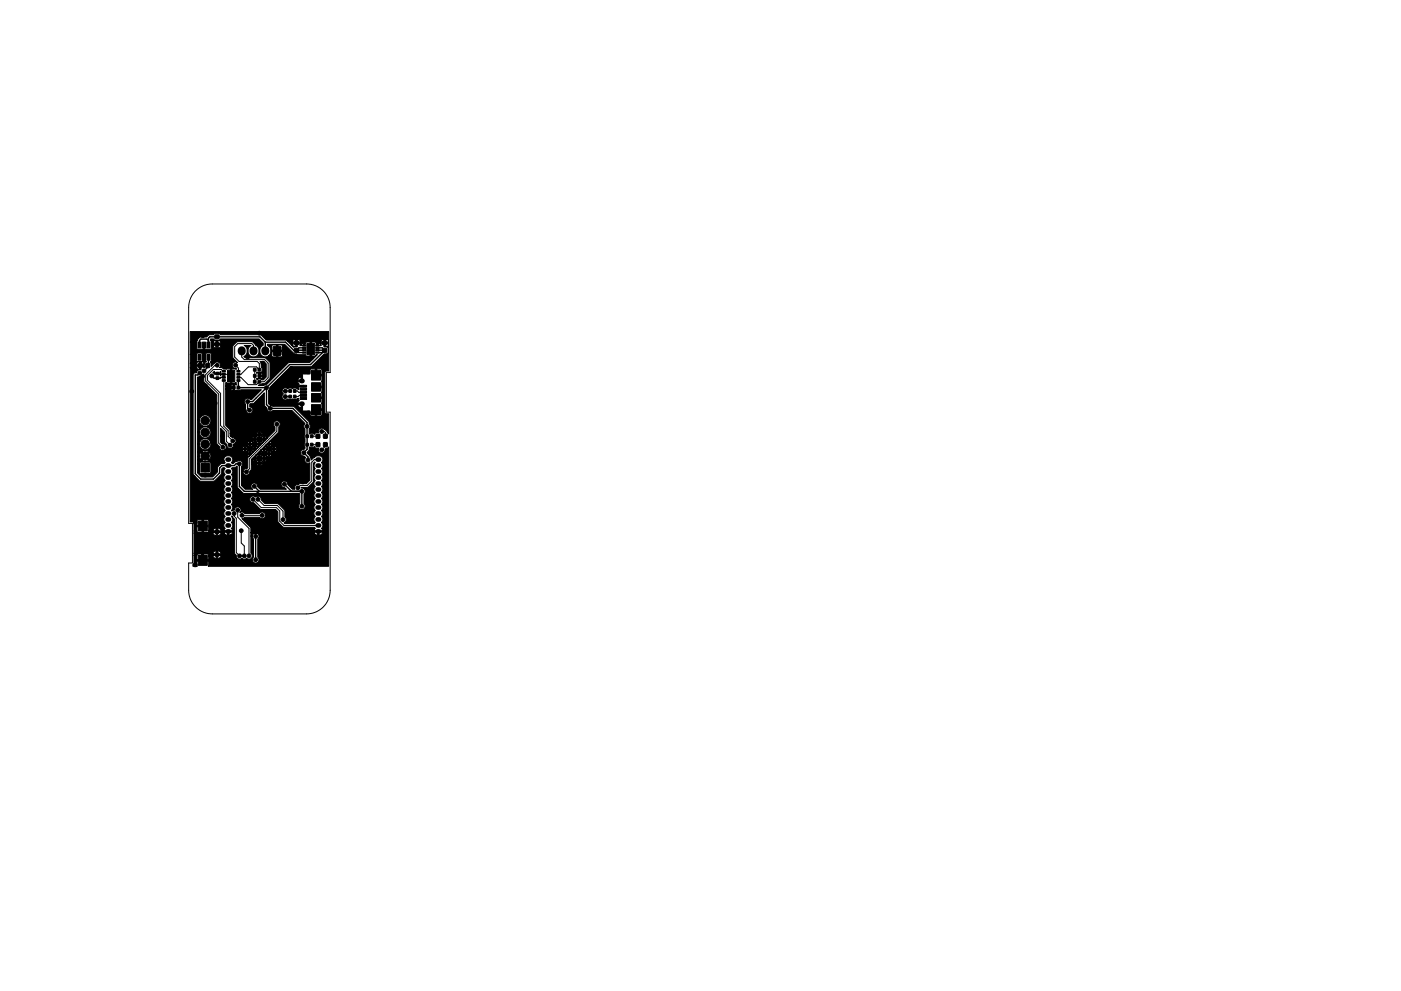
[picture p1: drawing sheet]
<svg xmlns="http://www.w3.org/2000/svg" width="297mm" height="210mm" viewBox="0 0 297 210" stroke-linecap="round" stroke-linejoin="round" font-family="sans-serif">
<g fill="none" stroke="#000" stroke-width=".21">
<path d="M41.5 61.7a5 5 0 0 1 3.5-1.5h20a5 5 0 0 1 5 5v13.8h-.8v8.4h.8v37.8a5 5 0 0 1-5 5h-20a5 5 0 0 1-5-5v-5.8h.8v-8.4h-.8v-45.8a5 5 0 0 1 1.5-3.5zM46 77.5h-.4l-2 2v1.4l2.8 2.7v10.4l.9 .9M47.4 79.4h1.3l.3 .3M47.4 78.8l-.5-.4h-1.7l-1.2 1.2v1.1l2.8 2.8v6.8l1.2 1.2v2.1l.8 .8M50 77.5l.6 .6v.7M51.3 74.4v1.3l.5 .6h4.3l.8 .7v3.1l-.9 .9h-1l-.6 .6h-1.8l-1.5-1.5h-.5M53.7 74.4v-1.1l-.3-.4h-3l-.7 .6v2.2l1 1h3.8l.5 .4v1.3l-.6-.6h-1.7l-1.6 1.6h-.5M54 78.4v2.6M47.4 80.7v9.7l1 1v1.2l.9 .9M58.7 90v1.5l-5.8 5.8v2.1l-.6 .7M60.5 84.1h1M61.5 82.9l-1 .1"/>
<path d="M62.5 82.9h.5l.3 .3h1M64.3 83.9h-.9l-.2 .2h-.7M66.1 92.5h1.3M66.1 94.3h1.3M67.5 97.5h-.8l-.6 .6v3.9l-1 1h-1.5l-.5 .5M68.2 91.5h.6l.2 .3v.7M69 94.3v.4l-.8 .7M49.6 108.9v.6l.5 .5v7.2l.7 .7M50.4 108.2v1.5l2.4 2.4v5.8M51.2 112.6v2.6l.6 .6v2.1M51.3 109.3h4.3M53.6 105.9l1.8 1.8h3.2l.7 .7v2.2l.9 .9h7.3"/>
<path d="M54.7 105.9l1.3 1.3h2.8l1.2 1.2v1.8M55.6 109.3h.1"/>
</g>
<g fill="none" stroke="#000" stroke-width="1">
<path d="M48.3 98.8h.3M48.3 97.5h.3M67.3 98.8h.4M67.3 97.5h.4M48.3 112.7h.3M48.3 111.5h.3M48.3 110.2h.3M48.3 108.9h.3M48.3 107.7h.3M48.3 106.4h.3M48.3 105.1h.3M48.3 103.9h.3"/>
<path d="M48.3 102.6h.3M48.3 101.3h.3M48.3 100h.3M67.3 112.7h.4M67.3 111.5h.4M67.3 110.2h.4M67.3 108.9h.4M67.3 107.7h.4M67.3 106.4h.4M67.3 105.1h.4M67.3 103.9h.4M67.3 102.6h.4"/>
<path d="M67.3 101.3h.4M67.3 100h.4"/>
</g>
<g fill="#000" stroke="#000" stroke-width=".21">
<path d="M42 72.6h.6v1.2h-.6zM42 75.2h.6v1.2h-.6zM42.1 77.1l.8 .1-.1 .8-.7-.1zM42.9 72.6h.7v1.2h-.7zM43.9 72.6h.6v1.2h-.6zM43.9 75.2h.6v1.2h-.6zM43.7 77.1l.7 .1v.8l-.8-.1zM45.4 78.8h.1l.1 .3h1l.2-.3 .1 .5 .7-.1v.4l-.7-.1-.2 .1-.1-.2h-1.1l-.4-.3zM45.6 71.1h.8v.7h-.8zM45.6 72.7l.8-.1v.8h-.8zM45.8 80h.6v.5h-.6zM45.8 79h.6v.5h-.6z"/>
<path d="M47.1 78.6h.7v.3h-.7zM47.1 79.2h.7v.4h-.7zM50.2 79.2h.7v.4h-.7zM50.2 78.6h.7v.3h-.7zM53.8 79.5h.5v.5h-.5zM53.8 78.2h.5v.5h-.5zM54.7 79.5h.5v.5h-.5zM54.7 78.2h.5v.5h-.5zM55.1 76.7h.8l.5 .5v2.8l-.6 .6-.6-.2-.8 .1 .1-.2h.3v-.4h.3l.1 .5 .4-.3-.1-.2h-.7v-.7h.3v.4h.4l-.1-.4h-1l.1-.3 .7 .2 .4-.4-.2-1.6zM58 73.5l1.5 .1v1.8l-1.5-.1zM62.4 74l.8-.1 .1 .8h-.8zM62.4 72.4h.8l.1 .7h-.8z"/>
<path d="M64.1 73.2h.8v.2h-.8zM64.1 73.7h.8v.2h-.8zM64.1 74.2h.8v.2h-.8zM64.1 74.7h.8v.2h-.8zM65.1 72.9h1.6v2.3h-1.6zM67 74.7h.7v.2h-.7zM67 74.2h.7v.2h-.7zM67 73.7h.7v.2h-.7zM67 73.2h.7v.2h-.7zM68.4 72.4h.8l.1 .7h-.8zM68.4 74l.8-.1 .1 .8h-.8zM40.3 70.3h29.4v8.4h-.6l-.2 .3v8.4l.2 .4h.6v4.3l-.6-.8a.93 .93 0 0 0-1.6 0v.5h-.5l-.3 .3-.5-.2-.6 .2v-1.1a.7 .7 0 0 0 0-1.1l-.2-.6-3.1-3.1h-4.5l-.4-.2h5.7l.6 .5 .1-.1v-.6h-.6l-.1 .2h-5.7l-.4-.3v-2.8h2.8l.3 .7a.7 .7 0 0 0-.1 1 .7 .7 0 0 0 1 0l.4 .2 .6-.2 .7 .2a.39 .39 0 0 1 .5-.3 .39 .39 0 0 1 .3 .5l-.3 .5h.9l.1 1.7h1.5l.1 1h1v-1.1h.4v1.1h.8l.2-.1v-1h-1.4v-.4h1.5v-2.1h-1.5v-.4h1.5v-1.9h-1.5v-.4h1.5v-2.1h-1.5v-1.5h.4v1.1h1.1l-.1-1.1h-2.2l-.2 .2-.1 .8-1.5 .1-.1 1.6h-.9l-.1 .1 .4 .4-.1 .3h1.1v.3l-1.1-.1-.1 .7-.7-.4-.6 .2-.7-.2-.3 .2a.7 .7 0 0 0-.7-.2 .7 .7 0 0 0-.5 .6h-2.8v-.1l.2-.6 1.6-1.7h4.3l.1 .2h.6v-.6l-.1-.1-.6 .5h-4.3l2.8-2.7 4.5-.1 2.6-2.6h.5l.3-.3v-1l-.9-.3 .1-.6h.3v.5l.3 .1 .3-.2v-.4h-1.5v.4l-1 .1v-.5h.4v.4h.4v-.2l-.2-.2h-.6l-.3-.3h-.7v2.9h.7l.2-.3h.3l-1.6 1.7h-4.5l-4.6 4.6-.6 .3h-1.2l.7-.4 .7-.1 1-1v-3.5l-1-.9h-4.2l-.3-.3a1.35 1.35 0 0 0 .1-2.3h1.4a1.23 1.23 0 0 0-.4 2 1.23 1.23 0 0 0 2-.3 1.52 1.52 0 0 0-.7-1.9l-.6-.6h-3.1l-.9 .8-.1 2.5 1 1.1a.73 .73 0 0 0-1.1 .5 .73 .73 0 0 0 .9 .9h-1v2.9h.9v.5h-.4l.1 1.2 .3-.1 .7 .1 .2-.2h4.4l-2 2h-.5a.7 .7 0 0 0-.9 0 .7 .7 0 0 0 0 1l.1 1.1a.86 .86 0 0 0 1.2 .8 .7 .7 0 0 0 .3-.8 .7 .7 0 0 0-.6-.5v-.7h.8l2.2-2.3 .1 2.6 .5 .7a.7 .7 0 0 0 .4 .7 .7 .7 0 0 0 .8-.2h4.1l2.8 2.7-.1 .2a.7 .7 0 0 0 .1 1l-.2 1.7 .2 1.1-.2 .7a.54 .54 0 0 1 .1 .6 .54 .54 0 0 1-.5 .3 .7 .7 0 0 0-.4 .8 .7 .7 0 0 0 .8 .5l.3 .5a.7 .7 0 0 0 0 .9 .7 .7 0 0 0 .9 .1v3.7l-.7 .7h-1.4l-.4 .2a.7 .7 0 0 0-.7 1h-.5l-1-1a.7 .7 0 0 0-.7-.8 .7 .7 0 0 0-.7 .8 .7 .7 0 0 0 .8 .6l.3 .4h-5.5l-.6-.7a.7 .7 0 0 0-1.1-.5 .7 .7 0 0 0 .1 1.2h-1.6l-.8-.8v-3h.4a.71 .71 0 0 0 .7 .8 .71 .71 0 0 0 .6-.8l.4-.5v-1h1.1l.3 .4 .3-.4 .3 .4 .3-.4-.4-.2-.2 .2-.2-.2-.4 .2h-1.1v-.5h1.1l.4 .3 .2-.3 .2 .3 .4-.3-.3-.3-.3 .3-.3-.3-.3 .3h-1.1v-.5l.4 .4 .3-.4 .2 .4 .4-.4h.8l.4 .4 .2-.4 .3 .4 .3-.3v-.2l-.4-.1-.2 .2-.2-.2-.4 .2h-.8l-.4-.2-.2 .2-.2-.2-.5 .2 .3-.4 .2 .1 .2-.2 .2 .2 .4-.2h.8l.4 .2 .2-.2 .2 .2 .4-.2-.3-.3-.3 .3-.2-.3-.4 .3h-.8l-.4-.3-.2 .3-.1-.1 .4-.4 .4 .4 .3-.4 .3 .4 .3-.4h.8l.4 .4 .2-.4 .3 .4 .3-.3v-.2l-.4-.1-.2 .2-.2-.2-.4 .2h-.8l-.4-.2-.2 .2-.2-.2-.5 .2 .3-.4 .2 .1 .2-.2 .2 .2 .4-.2h.8l.4 .2 .2-.2 .2 .2 .4-.2-.3-.4-.3 .4-.2-.4-.4 .4h-.8l-.3-.4-.3 .4-.1-.1 .4-.4 .5 .4 .2-.4 .3 .4 .3-.4h.8l.4 .4 .2-.4 .3 .4 .3-.3v-.2l-.3-.1-.3 .2-.2-.2-.4 .2h-.8l-.4-.2-.2 .2-.2-.2-.5 .2 .4-.4 .1 .1 .2-.2 .2 .2 .4-.2h.8l.4 .2 .2-.2 .3 .2 .3-.1v-.2l-.3-.3-.3 .4-.2-.4-.4 .4h-.8l-.3-.4-.3 .4-.1-.1 .4-.4 .5 .3 .2-.3 .3 .3 .3-.2v-.2l-.4-.1-.2 .2-.2-.2-.5 .2 .4-.4 .1 .1 .2-.2 .2 .2 .4-.1v-.2l-.3-.3-.3 .4-.1-.1 2.1-2.2 .1-1.2a.7 .7 0 0 0 .1-1 .7 .7 0 0 0-1 0 .7 .7 0 0 0 .1 1.1v.7l-1.7 1.7-.2-.3h-.2l-.2 .3 .2 .2 .4-.1-.7 .7 .1-.3-.2-.3-.4 .2v.2l.4 .2-.2 .3-.2-.4h-.2l-.2 .3 .2 .2 .3-.1-.7 .7 .2-.3-.2-.2-.4 .1v.2l.4 .2-.2 .3-.3-.4h-.2l-.1 .3 .2 .2 .3-.1-.7 .7 .2-.3-.2-.2-.4 .1v.2l.4 .2-.2 .3-.3-.4h-.2l-.1 .3 .2 .2 .3-.1-.7 .7 .2-.3-.2-.2-.4 .1v.2l.4 .2-.2 .4-.1 2-.1 .2a.7 .7 0 0 0-.8 .6h-.4v-1.1a.75 .75 0 0 0 0-1.1 .75 .75 0 0 0-1.1 .1l-.6 .4h-.3l-.1-.2a.91 .91 0 0 0-.1-1.3 .91 .91 0 0 0-1.2 0 .8 .8 0 0 0 0 1.3l-.2 .2-.8 .1-.6 .6-.1 1.2-1 1h-2.4l-.8-.9v-2h.4v1.8l.1 .3h2.1l.2-.3v-1.8l-.1-.2-2-.1-.3 .3h-.4v-.7h.9a.92 .92 0 0 0 1.4 0l-.7-.6-.7 .6h-.9v-.7h.4l.3 .5 .7-.7h.4l.7 .7a.92 .92 0 0 0 0-1.3l-.7 .6h-.4l-.7-.6-.3 .3v.5h-.4v-1.1h.9l.7 .7 .5-.5h8.4l.4 .2 .2-.2-.3-.4-.3 .4h-8.4l.2-.2a.92 .92 0 0 0-1.4 0h-.9v-1.7h.4v.3a1.21 1.21 0 0 0 1.8 .9 1.21 1.21 0 0 0 0-2.1 1.21 1.21 0 0 0-1.8 .9h-.4v-2.5h.4v.3a1.21 1.21 0 0 0 1.8 .9 1.21 1.21 0 0 0 0-2.1 1.21 1.21 0 0 0-1.8 .9h-.4v-2.5h.4v.3a1.21 1.21 0 0 0 1.8 .9 1.21 1.21 0 0 0 0-2.1 1.21 1.21 0 0 0-1.8 .9h-.4v-9.1l.8-.2 .3-.4h.2l.1 1.7 2.7 2.7v10.2l.6 .8a.7 .7 0 0 0 .2 .7 .7 .7 0 0 0 .8 0h3.8l.3 .4 .3-.4 .2 .4 .4-.4-.4-.2-.2 .2-.3-.2-.3 .2h-3.8a.7 .7 0 0 0 .3-.8 .7 .7 0 0 0-.8-.5l-.3-.3v-3l.8 .8v2l.5 .6a.7 .7 0 0 0 .3 .8 .7 .7 0 0 0 .8-.1h2.2l.3 .2 .3-.2 .2 .2 .4-.2h.8l.4 .2 .2-.2-.3-.4-.3 .4h-.8l-.4-.4-.2 .4-.3-.4-.3 .4h-2.2l.3-.5h2.9l.3 .3 .3-.3 .2 .3 .4-.3-.4-.2-.2 .2-.2-.2-.4 .2h-2.9v-.3l.4-.2h2.5l.4 .2 .2-.2 .2 .2 .4-.2h.8l.4 .2 .2-.2-.3-.4-.3 .4h-.8l-.4-.4-.2 .4-.3-.4-.3 .4h-2.5l.1-.5h3.4l.3 .3 .3-.3 .2 .3 .4-.3-.4-.3-.2 .3-.2-.3-.4 .3h-3.4l-.2-.5h3.6l.4 .2 .2-.2 .2 .2 .4-.2h.8l.4 .2 .2-.2-.2-.4-.4 .4h-.8l-.4-.4-.2 .4-.3-.4-.3 .4h-3.6l-.6-.1-.4-.4h5.6l.3 .3 .3-.3 .3 .3 .3-.3-.4-.3-.2 .3-.2-.3-.4 .3-5.6-.1v-.4h5.6l.4 .2 .2-.2 .2 .2 .4-.2-.3-.4-.3 .4-.3-.4-.3 .4h-5.6l-.1-.9-.8-.8v-7.7h1.1l.1 .2 .2 .1 .1-.5h-.4v.2h-1.1v-.7h1.1v.2h.4v-.4l-.2-.1-.2 .3h-1.1v-.7h.9v-2.9h-1.4l-.3-.3-.5-.1a.75 .75 0 0 0-.3-1 .75 .75 0 0 0-1 .3l-.5 .5-.2-.7 .2-.6v-1.4l-.2-.1h-.8l-.2 .3v1.3l.1 .3-.4 .3v.9l-.2-.3h-.5v.8a.7 .7 0 0 0-1 .6l-.5 .1-.2 .3 .1 21.1 1.4 1.5h2.9l1.6-1.5 .1-1.1 .3-.3h.3l.2 .2a.8 .8 0 0 0 0 1.3 .8 .8 0 0 0 0 1.3 .8 .8 0 0 0 0 1.2 .8 .8 0 0 0 0 1.3 .8 .8 0 0 0 0 1.3 .8 .8 0 0 0 0 1.2 .8 .8 0 0 0 0 1.3 .8 .8 0 0 0 0 1.3 .8 .8 0 0 0 0 1.2 .8 .8 0 0 0 0 1.3l-.3 .5h1.8l-.2-.6a1.01 1.01 0 0 0 0-1.2 1.01 1.01 0 0 0 0-1.3l.6 .6v7.1l.4 .7a.76 .76 0 0 0 .4 .7 .76 .76 0 0 0 .9-.1 .7 .7 0 0 0 .9-.1 .7 .7 0 0 0 1 0 .7 .7 0 0 0-.1-1v-3.7h.3l.2 .6v3.9a.7 .7 0 0 0 0 1 .7 .7 0 0 0 1 0 .7 .7 0 0 0-.1-1l.1-4a.7 .7 0 0 0-.2-1.1 .7 .7 0 0 0-1 .6h-.3v-.7h13.4l.2 .3 .4 .2h.1v-.6h.4v.6h.1l.4-.2 .2-.3v-.1h-1.8v.1h-13.4l-.1-1.1-1.8-1.9 .6-.3h3.1a.7 .7 0 0 0 1.1 .2 .7 .7 0 0 0 0-1.1 .7 .7 0 0 0-1.1 .1h-3.2a.7 .7 0 0 0-.9-.1 .7 .7 0 0 0-.2-1.2 .7 .7 0 0 0-1 .6l-.5 .2-.1-.2a1.01 1.01 0 0 0 0-1.2 1.01 1.01 0 0 0 0-1.3 1.01 1.01 0 0 0 0-1.3 1.01 1.01 0 0 0 0-1.2 1.01 1.01 0 0 0 0-1.3 1.01 1.01 0 0 0 0-1.3 1.01 1.01 0 0 0 0-1.3l1.2-.4v4.4l1.3 1.4h11.9l.1 2.2a.7 .7 0 0 0-.1 1 .7 .7 0 0 0 1 0 .7 .7 0 0 0-.1-1l.1-2.2a.7 .7 0 0 0 .1-.8 .7 .7 0 0 0-.7-.3l-.1-.2h1.5l1.1-1.1 .1-4.1 .2-.2 .1 .2a1.01 1.01 0 0 0 0 1.3 1.01 1.01 0 0 0 0 1.3 1.01 1.01 0 0 0 0 1.2 1.01 1.01 0 0 0 0 1.3 1.01 1.01 0 0 0 0 1.3 1.01 1.01 0 0 0 0 1.2 1.01 1.01 0 0 0 0 1.3 1.01 1.01 0 0 0 0 1.3 1.01 1.01 0 0 0 0 1.2 1.01 1.01 0 0 0 0 1.3l-.1 .2h-6.3l-.2-.2a.7 .7 0 0 0 .5-.5 .7 .7 0 0 0-.3-.7v-1.4l-1.4-1.4-2.8-.1-.8-.7a.77 .77 0 0 0-.4-.8 .77 .77 0 0 0-.9 .1 .7 .7 0 0 0-1.1 .4 .7 .7 0 0 0 .8 .8l1.4 1.5h3.2l.5 .5v2.1l1.2 1.1 6.6 .1 .2 .2-.3 .5h1.8l-.2-.6a1.01 1.01 0 0 0 0-1.2 1.01 1.01 0 0 0 0-1.3 1.01 1.01 0 0 0 0-1.3 1.01 1.01 0 0 0 0-1.2 1.01 1.01 0 0 0 0-1.3 1.01 1.01 0 0 0 0-1.3 1.01 1.01 0 0 0 0-1.2 1.01 1.01 0 0 0 0-1.3 1.01 1.01 0 0 0 0-1.3 1.01 1.01 0 0 0 0-1.3 1.01 1.01 0 0 0 0-1.2 .91 .91 0 0 0-.1-1.3 .91 .91 0 0 0-1.2 0l-.9 .8-.3-.9-.6-.7 .4-.5 .1-.7 .6 .2 .5-.3 .3 .4h.6a.7 .7 0 0 0 .5 1 .7 .7 0 0 0 .8-.8l.8-.5v25.3h-25.5v-1h-2.4v1h-.9v-.3l.2-.4v-1.6h.6l.1 .9h1v-1.1h.4v1.1h1l.1-.7h.8l.6 .5 .1-.1v-.6h.4v.6l.1 .1 .6-.5-.1-.2-2.5 .2-.1-.3-.3-.2-1.9 .1-.3 .2h-.6v-.4l4.7 .1v-.6h.4v.6h.6l.1-.1a1.04 1.04 0 0 0-1.8 0h-4v-4.3h4l.6 .5h.1v-.6h.4v.6h.1l.4-.2 .1-.4h.7l.2 .3 .4 .2h.1v-.6h.4v.6a.55 .55 0 0 0 .7-.6l-8.2 .2v-.5h.6l.3 .3h.8v-1.1h.4v1.1h.9l.2-.4 1.5 .2v-.6h.4v.6h.6a.67 .67 0 0 0-1-.6l-.4 .1-.3 .3h-.8l-.1-.7h-2.4l-.1 .8h-.6v-1.7l-.2-.2h-.6v-.2h1.4l.1 .9h1v-1.1h.4v1.1h1.1l-.1-.9-.2-.2-2-.1-.3 .3h-1.4v-32.5h1.4l.2 .3 .4-.1v-.5h-.5l-.1 .3h-1.4v-.9h1.4l.1 .3h.5v-.6h.3v.6h.5l.1-.3-.3-.3h-.9l-.3 .3h-1.4v-1.9h1.4v1.3l.2 .2h.8l.2-.3v-1.3l-.2-.2h-.8l-.2 .3h-1.4v-2.6h1.4v1.3l.3 .2h1l.1-1.1h.3l.1 1.1h1.1l.2-.2v-.4h.4l.2 .2 .4 .1v-.6h.4v.6l.5-.1v-.5h-1.4l-.1 .3h-.4v-.9h.4l.1 .3h.5v-.5h.4v.5h.5l.1-.3-.3-.3h-1l-.3 .3h-.4l-.2-.3 .1-.4h.6l.4 .3h.7l.3-.3h8.2l.9 .9v.5a1.25 1.25 0 0 0-.6 1.7 1.25 1.25 0 0 0 1.8 .4h.6l.2 .3h.7l.1-1.1h.3v1l.8 .1 .2-.2v-.8l-2.2-.1-.1 .8h-.6a1.43 1.43 0 0 0 0-1.9h.6l.1 .8h.9v-1.1h.3v1.1h.9l.1-.9-.2-.2h-1.9l-.2 .3h-.6l-.3-.2v-.3h3.7l2 2 .9 .3 1.5-.1 .2 .3h.7v-2.9h-.8l-.2 .3v.5l-1.1-.1v-.1l.7 .1v-.4h-.3l-.2 .3h-.2v-.3h-.6l.1 .6-.8 .2-.5-.5 .8 .3 .1-.6h-.6v.3h-.3l-.9-.9h1.2v.3h.6v-.5h.3v.5h.6v-.3h4.5v.3h.6v-.5h.3v.5h.6v-.3l-.3-.3h-1l-.2 .3h-4.5l-.3-.3h-1l-.2 .3h-1.2l-.4-.2h-4.1l-1.2-1.1h-8.5l-.3-.3h-.7l-.4 .3h-1l-.5 .5h-1.4l-.5 .5-.2 .6h-1.4z"/>
<path d="M42.6 98.3h1.8v1.8h-1.8zM47.1 79.9h.7v.3h-.7zM47.1 80.5h.7v.4h-.7zM48.2 78.5h1.6v2.4h-1.6zM49.3 82h.5v.5h-.5zM50.2 80.5h.7v.4h-.7zM50.2 79.9h.7v.3h-.7zM50.3 82h.5v.5h-.5zM53.8 80.7h.5v.6h-.5zM54.7 80.7h.5v.6h-.5zM61.3 82.7h.5v.5h-.5zM61.3 83.9h.5v.5h-.5z"/>
<path d="M62.2 82.7h.5v.5h-.5zM62.2 83.9h.5v.5h-.5zM63.7 81.7h1.3v.4h-1.3zM63.7 82.4h1.3v.4h-1.3zM63.7 83h1.3v.4h-1.3zM63.7 83.7h1.3v.4h-1.3zM63.7 84.3h1.3v.4h-1.3zM64.9 92.3h.5v.5h-.5zM64.9 94.1h.5v.5h-.5zM65.8 92.3h.5v.5h-.5zM65.8 94.1h.5v.5h-.5zM67 92.1h.8v.9h-.8z"/>
<path d="M67 93.9l.8 .1v.8l-.8-.1zM66 81.2h2v1.8h-2zM66 83.5h2v1.8h-2zM66 78.5h2v2.1h-2zM66 85.8h2v2.1h-2zM68.6 92.1h.8v.9h-.8zM68.6 93.9l.8 .1-.1 .8-.7-.1zM42 117.8h1.9v2.1h-1.9zM42 110.5h1.9v2.1h-1.9z"/>
<circle cx="41" cy="77.2" r=".4"/>
<circle cx="41" cy="71.2" r=".4"/>
<circle cx="41" cy="75.2" r=".4"/>
<circle cx="41" cy="73.2" r=".4"/>
<circle cx="42.3" cy="79.1" r=".4"/>
<circle cx="43" cy="79.8" r=".4"/>
<circle cx="43" cy="71.2" r=".4"/>
<circle cx="43.2" cy="74.5" r=".4"/>
<circle cx="43.3" cy="78.7" r=".4"/>
<circle cx="44.9" cy="79.7" r=".4"/>
<circle cx="46" cy="77.5" r=".4"/>
<circle cx="50" cy="77.5" r=".4"/>
<circle cx="52.5" cy="75.7" r=".4"/>
<circle cx="55" cy="73.2" r=".4"/>
<circle cx="55" cy="70.7" r=".4"/>
<circle cx="55.7" cy="77" r=".4"/>
<circle cx="57" cy="71.2" r=".4"/>
<circle cx="58" cy="79.2" r=".4"/>
<circle cx="59" cy="71.2" r=".4"/>
<circle cx="61" cy="71.2" r=".4"/>
<circle cx="61.7" cy="78.1" r=".4"/>
<circle cx="63" cy="71.2" r=".4"/>
<circle cx="65" cy="71.2" r=".4"/>
<circle cx="65.3" cy="78.9" r=".4"/>
<circle cx="66" cy="75.9" r=".4"/>
<circle cx="67" cy="71.2" r=".4"/>
<circle cx="69" cy="71.2" r=".4"/>
<circle cx="69" cy="76.2" r=".4"/>
<circle cx="69" cy="78.2" r=".4"/>
<circle cx="40.7" cy="83" r=".4"/>
<circle cx="42.4" cy="85.4" r=".4"/>
<circle cx="43.5" cy="91.7" r=".9"/>
<circle cx="43.5" cy="96.7" r=".9"/>
<circle cx="43.5" cy="89.2" r=".9"/>
<circle cx="43.5" cy="94.2" r=".9"/>
<circle cx="43.6" cy="81.8" r=".4"/>
<circle cx="45" cy="93.8" r=".4"/>
<circle cx="45.4" cy="87.6" r=".4"/>
<circle cx="45.6" cy="85.5" r=".4"/>
<circle cx="47.2" cy="97.8" r=".4"/>
<circle cx="47.2" cy="92.5" r=".4"/>
<circle cx="47.3" cy="94.9" r=".4"/>
<circle cx="48.4" cy="85.6" r=".4"/>
<circle cx="48.5" cy="90" r=".4"/>
<circle cx="48.8" cy="94.4" r=".4"/>
<circle cx="49.4" cy="93.5" r=".4"/>
<circle cx="49.4" cy="83.3" r=".4"/>
<circle cx="49.4" cy="84.5" r=".4"/>
<circle cx="49.6" cy="87" r=".4"/>
<circle cx="50.4" cy="92.5" r=".4"/>
<circle cx="50.7" cy="98.4" r=".4"/>
<circle cx="52" cy="95.2" r=".36"/>
<circle cx="52.5" cy="85.2" r=".4"/>
<circle cx="52.9" cy="87" r=".4"/>
<circle cx="53" cy="96.3" r=".36"/>
<circle cx="53" cy="94.2" r=".36"/>
<circle cx="54" cy="97.3" r=".36"/>
<circle cx="54" cy="95.2" r=".36"/>
<circle cx="54" cy="93.2" r=".36"/>
<circle cx="54.8" cy="86" r=".4"/>
<circle cx="55" cy="92.2" r=".36"/>
<circle cx="55" cy="96.3" r=".36"/>
<circle cx="55" cy="98.3" r=".36"/>
<circle cx="55" cy="94.2" r=".36"/>
<circle cx="55" cy="89.2" r=".4"/>
<circle cx="56" cy="97.3" r=".36"/>
<circle cx="56" cy="95.2" r=".36"/>
<circle cx="56" cy="93.2" r=".36"/>
<circle cx="56.5" cy="82.2" r=".4"/>
<circle cx="57" cy="96.3" r=".36"/>
<circle cx="57" cy="94.2" r=".36"/>
<circle cx="57.3" cy="86.6" r=".4"/>
<circle cx="58" cy="85.7" r=".4"/>
<circle cx="58" cy="95.2" r=".36"/>
<circle cx="58.7" cy="90" r=".4"/>
<circle cx="60.5" cy="83" r=".4"/>
<circle cx="60.5" cy="84.1" r=".4"/>
<circle cx="60.9" cy="95" r=".4"/>
<circle cx="62.5" cy="85.2" r=".4"/>
<circle cx="62.5" cy="81.7" r=".4"/>
<circle cx="64.4" cy="96" r=".4"/>
<circle cx="65.1" cy="90.4" r=".4"/>
<circle cx="65.3" cy="97.6" r=".4"/>
<circle cx="65.4" cy="87.6" r=".4"/>
<circle cx="68.2" cy="91.5" r=".4"/>
<circle cx="68.2" cy="95.4" r=".4"/>
<circle cx="69" cy="97.2" r=".4"/>
<circle cx="69" cy="99.2" r=".4"/>
<circle cx="69" cy="90.2" r=".4"/>
<circle cx="41" cy="107.2" r=".4"/>
<circle cx="41" cy="105.2" r=".4"/>
<circle cx="41" cy="109.2" r=".4"/>
<circle cx="41" cy="103.2" r=".4"/>
<circle cx="41" cy="101.2" r=".4"/>
<circle cx="41.4" cy="119.8" r=".4"/>
<circle cx="41.4" cy="110.8" r=".4"/>
<circle cx="43.5" cy="100.8" r=".4"/>
<circle cx="45" cy="119.2" r=".4"/>
<circle cx="47" cy="119.2" r=".4"/>
<circle cx="47.2" cy="113.8" r=".4"/>
<circle cx="48.4" cy="117.1" r=".4"/>
<circle cx="49" cy="113.8" r=".4"/>
<circle cx="49.6" cy="108.9" r=".4"/>
<circle cx="50.4" cy="108.2" r=".4"/>
<circle cx="50.8" cy="117.9" r=".4"/>
<circle cx="51.1" cy="112.6" r=".4"/>
<circle cx="51.3" cy="109.3" r=".4"/>
<circle cx="51.8" cy="117.9" r=".4"/>
<circle cx="52.3" cy="100.1" r=".4"/>
<circle cx="52.8" cy="117.9" r=".4"/>
<circle cx="53.7" cy="105.9" r=".4"/>
<circle cx="53.9" cy="103.2" r=".4"/>
<circle cx="54.2" cy="118.7" r=".4"/>
<circle cx="54.2" cy="113.8" r=".4"/>
<circle cx="54.7" cy="104.9" r=".4"/>
<circle cx="54.7" cy="105.9" r=".4"/>
<circle cx="55.6" cy="109.3" r=".4"/>
<circle cx="57" cy="119.2" r=".4"/>
<circle cx="59" cy="119.2" r=".4"/>
<circle cx="59.2" cy="103" r=".4"/>
<circle cx="60" cy="110.2" r=".4"/>
<circle cx="60.3" cy="102.7" r=".4"/>
<circle cx="60.4" cy="101.6" r=".4"/>
<circle cx="61" cy="119.2" r=".4"/>
<circle cx="63" cy="119.2" r=".4"/>
<circle cx="63.1" cy="103.5" r=".4"/>
<circle cx="64" cy="107.4" r=".4"/>
<circle cx="64" cy="104.2" r=".4"/>
<circle cx="64.2" cy="102.2" r=".4"/>
<circle cx="65" cy="119.2" r=".4"/>
<circle cx="67" cy="119.2" r=".4"/>
<circle cx="69" cy="107.2" r=".4"/>
<circle cx="69" cy="117.2" r=".4"/>
<circle cx="69" cy="113.2" r=".4"/>
<circle cx="69" cy="105.2" r=".4"/>
<circle cx="69" cy="111.2" r=".4"/>
<circle cx="69" cy="109.2" r=".4"/>
<circle cx="69" cy="103.2" r=".4"/>
<circle cx="69" cy="101.2" r=".4"/>
<circle cx="69" cy="119.2" r=".4"/>
<circle cx="69" cy="115.2" r=".4"/>
</g>
<path d="M63.9 80.8h.2M63.9 85.7h.2M45.9 117.7h.2M45.9 112.8h.2" fill="none" stroke="#000" stroke-width="1.1"/>
<path d="M51.3 74.3v.3M53.7 74.3v.3M56.3 74.3v.3" fill="none" stroke="#000" stroke-width="1.7"/>
<g fill="none" stroke="#000" stroke-width=".3">
<path d="M42.3 79.1l-.4 .4h-.5v21l1.2 1.1h2.7l1.3-1.3v-1l.5-.5h2.6l.3-.4h.7v4.8l1.1 1h12.2v3.2M44 77.5l.1 .1M44 77.5v.4l-.7 .8M44.2 75.8v1.6l-.2 .1M44.2 72.3l-.3-.4h-1.3l-.3 .3v1M44.9 79.7l.5 .5 2-.1M56.3 72.6l-1.2-1.1h-10.6l-.3 .2v1.5M56.3 72.6v1.8M56.3 72.6h4.2l1.8 1.7h2.2M64.5 73.8h-1.1l-.5 .5 .4 .5h1.2M67.3 74.3h1.5M67.3 73.8h1l.6 .5-3.1 3h-4.4l-7.8 7.9h-1.1v1.4l.4 .4"/>
<path d="M67.3 74.8h1.1M50.6 80.7l-.1 1.5h6v3.6l.8 .8h4.8l3 3v5.7l-.7 .7 .9 .9v.7M65.1 92.5h.1M53.9 103.2l1.1 1M54.2 113.8v4.9M60.3 102.7l1.5 1.5"/>
</g>
</svg>
